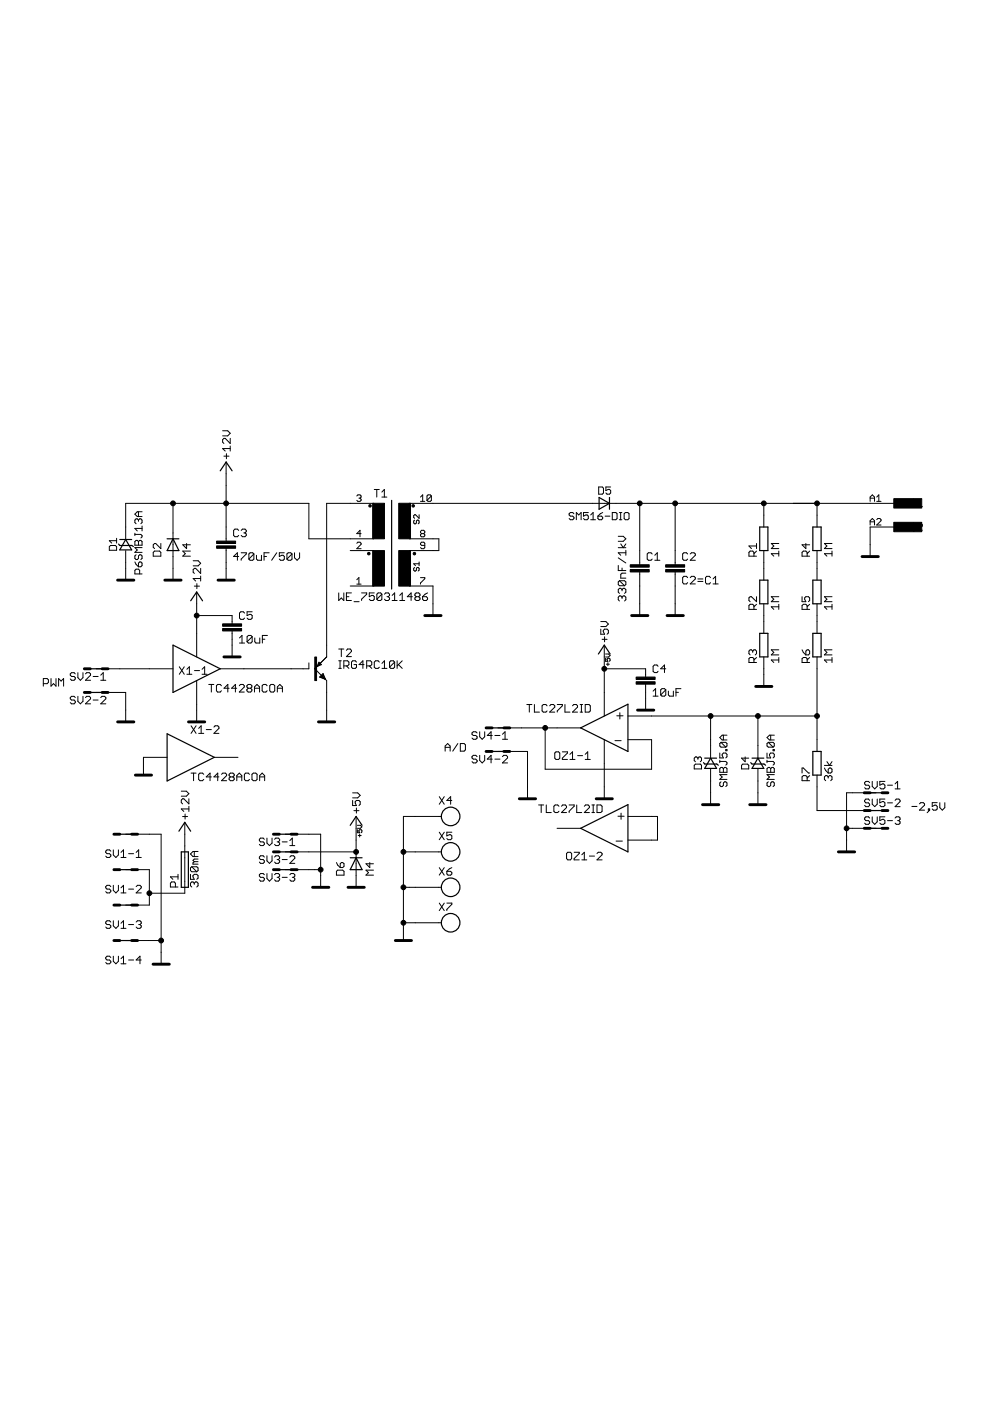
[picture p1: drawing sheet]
<svg xmlns="http://www.w3.org/2000/svg" width="210mm" height="297mm" viewBox="0 0 210 297" stroke-linecap="round" stroke-linejoin="round" font-family="sans-serif">
<g fill="none" stroke="#000" stroke-width=".21">
<path d="M47.2 91.3h1.1l.5 .6-.5 .5h-1.1M47.5 96.7h1.1M47.9 98v16.7M48 96.2v1.1M48.8 95.1h-1.6l.6 .5M48.8 92.9v1.1l-1-1.1h-.3l-.3 .3v.5l.3 .3M48.8 94.6v1M23.4 115.7h1.1l.2 .2v.8h-1.5v-.8zM24.7 114.1v1M24.7 114.6h-1.5l.5 .5M26.6 114.2v-7.5h38.9v7.5h13.8M26.6 116.7v6.3"/>
<path d="M28.6 113.1v.5M28.6 114.8l.3-.2h.2l.3 .2 .2-.2h.3l.2 .2v.8h-1.5zM28.6 119.1l.8 1.1M28.6 113.3h1.3l.2 .3v.2l-.2 .3M28.9 117.6l-.3 .3v.5l.3 .2h.2l.3-.2v-.5l.2-.3h.3l.2 .3v.5l-.2 .2M29.4 110.3l-.3-.3h-.2l-.3 .3v.5l.3 .2M29.4 119.4l.2-.3h.3l.2 .3v.5l-.2 .3h-.5zM29.4 110.3l.2-.3h.3l.2 .3v.5l-.2 .2M29.4 108.5v1M29.4 110.3v.2M29.4 114.8v.8M30.1 111.5v1.1"/>
<path d="M30.1 116.1h-1.5l.5 .5-.5 .5h1.5M30.1 112h-1.5l.5 .6M30.1 108.5h-1l-.5 .5 .5 .5h1M32.5 117.1l.3-.3h1l.3 .3v.8h-1.6zM34.1 115.2v1.1l-1.1-1.1h-.2l-.3 .3v.5l.3 .3M36.7 106.7v16.3M39.6 115.2v1.1l-.8-.8h1.6M40.4 116.8h-1.6l.5 .6-.5 .5h1.6M41 118.9h1l.5 .5-.5 .6h-1M47.9 116.2v6.8M50.6 118h-1.1l.8-.8v1.6M50.6 112.5l-.3-.3h-.5l-.3 .3v1l.3 .3h.5l.3-.3"/>
<path d="M51.1 117.2h1.1v.3l-1.1 1v.3M51.1 112.5l.3-.3h.5l.3 .3v.2l-.3 .3M51.7 113h.2M51.9 113l.3 .2v.3l-.3 .3h-.5l-.3-.3M53.8 117.5l-.2-.3h-.6l-.2 .3v1M53.8 117.5v1l-.2 .3h-.6l-.2-.3M53.8 117.5l-1 1M54.4 117.7v.8l.3 .3h.7v-1.1M56 118h.5M57.1 117.2h-1.1v1.6M58.7 117.2l-1.1 1.6M60.3 117.2h-1.1v.8l.6-.3h.2l.3 .3v.5l-.3 .3h-.5l-.3-.3"/>
<path d="M61.9 117.5l-.3-.3h-.5l-.3 .3v1M61.9 117.5v1l-.3 .3h-.5l-.3-.3M61.9 117.5l-1.1 1M62.4 117.2v1.1l.6 .5 .5-.5v-1.1M74.3 116.7h5M75.6 115.2l.3-.2h.4l.3 .2v.2l-1 .9h1M75.6 105.2l.3-.3h.4l.3 .3-.3 .4M76.1 105.6h.2M76.3 105.6l.3 .3v.2l-.3 .2h-.4l-.3-.2M76.6 113.1h-1l.7-.7v1.4M79.3 106.7h-10v32.6l-2.6 2.5 1.5 1.5M79.4 103.8h1"/>
<path d="M79.9 103.8v1.6M81 104.3l.5-.5v1.6M81 105.4h1M86.8 106.7h102.7M86.8 114.2h6.2v2.5h-6.2M87.9 110.3l-.2 .2v.4l.2 .2 .4-.2v-.4l.2-.2 .4 .2v.4l-.2 .2M88.9 109.1v.8l-.8-.8h-.2l-.2 .2v.4l.2 .2M88.9 119.1v.8M88.9 119.5h-1.2l.4 .4M89.2 105.4l.4-.5v1.4M89.2 106.3h.9M89.4 113.1l-.2-.2 .2-.5h.5l.2 .3-.2 .4"/>
<path d="M89.4 113.1l-.2 .3v.2l.2 .2h.5l.2-.2-.2-.5M89.4 113.1h.5M90.1 115.6h-.7l-.2-.2 .2-.4h.5l.2 .2v.9l-.2 .2h-.5l-.2-.2M91.5 105.2v.9l-.3 .2h-.4l-.3-.2M91.5 105.2l-.3-.3h-.4l-.3 .3v.9M91.5 105.2l-1 .9M121.7 108.9l-.3-.2h-.5l-.2 .2v.3l.2 .2h.5l.3 .3v.2l-.3 .3h-.5l-.2-.3M122.2 110.2v-1.5l.5 .5 .5-.5v1.5M124.7 108.7h-1v.7l.5-.2h.3l.2 .2v.5l-.2 .3h-.5l-.3-.3M125.2 110.2h1.1M125.2 109.2l.6-.5v1.5M126.8 109.4h.7l.3 .3v.2l-.3 .3h-.5l-.2-.3z"/>
<path d="M126.9 103.3h.8l.3 .2v1l-.3 .3h-.8zM127.8 108.7l-1 .7M128.3 109.4h1M129.5 103.3h-1v.7l.5-.2h.2l.3 .2v.5l-.3 .3h-.5l-.2-.3M129.8 108.7h.8l.2 .2v1l-.2 .3h-.8zM131.1 119.9v1.1h1.6M131.1 118.3l1.6 1.1M131.1 116.1h1.6M131.1 113.7h1l.6 .5-.6 .6h-1M131.3 108.7h.5M131.3 110.2h.5M131.6 108.7v1.5"/>
<path d="M131.6 115.3l.5 .8 .6-.8M132.3 108.9l.3-.2h.5l.3 .2v1l-.3 .3h-.5l-.3-.3zM132.7 116.7v1M132.7 117.2h-1.6l.5 .5M135.6 106.7v13M138.3 117.5l-.3-.3h-.5l-.3 .3v1l.3 .3h.5l.3-.3M138.8 118.8h1.1M138.8 117.7l.6-.5v1.6M143.2 106.7v13M145.8 117.5l-.3-.3h-.5l-.3 .3v1l.3 .3h.5l.3-.3M146.3 117.5l.3-.3h.6l.2 .3v.2l-1.1 1.1h1.1M159.9 117.9v-.8l-.3-.3h-.6l-.2 .3v.8h1.6"/>
<path d="M160.4 116.8l-.5 .6M160.4 115.8h-1.6l.5 .5M160.4 115.2v1.1M161.9 106.7v5M161.9 116.7v6.3M165.1 117.4h-1.6l.6 .5M165.1 116.8v1.1M165.1 115.2h-1.6l.6 .6-.6 .5h1.6M170.9 115.2v1.1l-.8-.8h1.6M171.1 117.9v-.8l-.2-.3h-.6l-.2 .3v.8h1.6M171.7 116.8l-.6 .6M173.2 106.7v5"/>
<path d="M173.2 116.7v6.3M176.4 117.4h-1.6l.5 .5M176.4 115.2h-1.6l.5 .6-.5 .5h1.6M176.4 116.8v1.1M184.5 105.6h.9M184.5 106.3v-.9l.5-.5 .4 .5v.9M184.5 111.3v-.9l.5-.5 .4 .5v.9M184.5 110.6h.9M185.9 106.3h.9M185.9 105.4l.4-.5v1.4M185.9 110.2l.2-.3h.5l.2 .3v.2l-.9 .9h.9M189.5 111.7h-5v6.3"/>
<path d="M191.9 107h.7l.2-.3v-.4l-.2-.3h-.7v1.4M191.9 112h.7l.2-.3v-.4l-.2-.3h-.7v1.4M193.7 105.8v1.8M193.7 110.8v1.8M194.2 111.3l-.2-.3h-.5l-.2 .5 .2 .2h.5l.2 .3v.2l-.2 .2h-.5l-.2-.2M194.2 106.3l-.2-.3h-.5l-.2 .3 .2 .4h.5l.2 .3v.2l-.2 .2h-.5l-.2-.2M194.6 111.3l.3-.3h.4l.3 .3v.2l-1 .9h1M194.6 107.4h1M194.6 106.5l.5-.5v1.4M29.6 121.7v-.8l-.2-.2h-.5l-.3 .2v.8h1.5M41.2 124.3h1.1M41.7 125.5v13.8"/>
<path d="M41.7 130.5h7.5v1.8M41.7 123.7v1.1M42.5 122.7h-1.5l.5 .5M42.5 120.5v1.1l-1-1.1h-.3l-.2 .3v.5l.2 .3M42.5 122.1v1.1M49.2 133.8v5.5M50.8 135.3l.5-.6v1.6M50.8 136.3h1.1M51.9 130l-.3-.3h-.5l-.3 .3v1l.3 .3h.5l.3-.3M53.5 135v1.1l-.3 .2h-.5l-.3-.2M53.5 129.7h-1.1v.8l.5-.2h.3l.3 .2v.5l-.3 .3h-.5l-.3-.3M53.5 135l-.3-.3h-.5l-.3 .3v1.1"/>
<path d="M53.5 135l-1.1 1.1M54 135.3v.8l.3 .2h.8v-1M55.6 135.5h.6M56.7 134.7h-1.1v1.6M71.8 125.7v1.6l.6-.5 .5 .5v-1.6M71.8 137.6h1.1M72.4 137.6v1.6M73.4 126.5h.6M73.4 137.9l.3-.3h.6l.2 .3v.2l-1.1 1.1h1.1M74.3 124.2h5M74.5 125.7h-1.1v1.6h1.1M75.1 127.6h1"/>
<path d="M75.6 123.8h1M75.6 122.9l.5-.4v1.3M76.7 125.7h1v.3l-1 1v.3M79.4 125.7h-1.1v.8l.5-.3h.3l.3 .3v.5l-.3 .3h-.6l-.2-.3M81 126l-.3-.3h-.5l-.3 .3v1M81 126v1l-.3 .3h-.5l-.3-.3M81 126l-1.1 1M81.5 126l.3-.3h.5l.3 .3v.2l-.3 .3M82 126.5h.3M82.3 126.5l.3 .3v.2l-.3 .3h-.5l-.3-.3M83.1 127.3h1.1M83.1 126.2l.6-.5v1.6"/>
<path d="M84.8 127.3h1M84.8 126.2l.5-.5v1.6M86.8 124.2h5v6.3M87.4 126.5h-1l.8-.8v1.6M87.9 120.3l-.2 .2v.4l.4 .2 .2-.2v-.4l.4-.2 .2 .2v.4l-.2 .2M88.2 126.5l-.2-.3v-.2l.2-.3h.6l.2 .3v.2l-.2 .3M88.2 126.5l-.2 .3v.2l.2 .3h.6l.2-.3v-.2l-.2-.3M88.2 126.5h.6M89.2 122.5h.9v.2l-.9 .9v.2M89.6 126.5h.8l.3 .3v.2l-.3 .3h-.5l-.3-.3zM90.7 125.7l-1.1 .8M127.4 133.4v1.1h.8l-.3-.8 .3-.3h.5l.3 .3v.5l-.3 .3"/>
<path d="M127.4 131.8h1.1l.5 .5-.5 .5h-1.1M127.7 135.6h1M128.1 136.8v15M128.2 135v1.1M128.4 139.6v.6h.5l-.2-.5 .5-.1 .1 .1-.1 .5M128.4 138.7h.6l.3 .3-.3 .3h-.6M131.3 123.1l-.2 .3v.5l.2 .3h1.1M131.3 123.1h1.1l.3 .3v.5l-.3 .3M131.3 123.1l1.1 1.1M131.9 126.6l-.3-.3h-.3l-.2 .3v.5l.2 .3M131.9 125l-.3-.3h-.3l-.2 .3v.5l.2 .3M131.9 126.6l.2-.3h.3l.3 .3v.5l-.3 .3"/>
<path d="M131.9 120.4v.6M131.9 125v.3M131.9 126.6v.3M131.9 125l.2-.3h.3l.3 .3v.5l-.3 .3M132.7 121.5h-.8l-.3 .3v.8h1.1M135.6 121.2v9.3M143.2 121.2v9.3M145.8 122.5l-.3-.3h-.5l-.3 .3v1l.3 .3h.5l.3-.3M146.3 122.5l.3-.3h.6l.2 .3v.2l-1.1 1.1h1.1M148 123.3h1M148 122.7h1M150.6 122.5l-.2-.3h-.6l-.2 .3v1l.2 .3h.6l.2-.3"/>
<path d="M151.2 123.8h1.1M151.2 122.7l.5-.5v1.6M159.6 138l-.3-.2h-.3l-.2 .2v.6l.2 .3M159.6 138l.3-.2h.2l.3 .2v.6l-.3 .3M159.6 138v.3M159.9 129.2v-.8l-.3-.3h-.6l-.2 .3v.8h1.6M160.4 126.5v1.1l-1.1-1.1h-.3l-.2 .3v.5l.2 .3M160.4 128.1l-.5 .6M160.4 139.4l-.5 .5M161.9 128v6.3M161.9 139.3v6.2M165.1 126.5h-1.6l.6 .5-.6 .6h1.6"/>
<path d="M165.1 128.1v1.1M165.1 139.4v1.1M165.1 128.7h-1.6l.6 .5M165.1 139.9h-1.6l.6 .6M165.1 137.8h-1.6l.6 .5-.6 .6h1.6M170.1 126.5v1.1h.8l-.3-.6v-.2l.3-.3h.5l.3 .3v.5l-.3 .3M170.1 137.8l.2 .5 .6 .6M170.9 138l.2-.2h.3l.3 .2v.6l-.3 .3h-.5zM171.1 129.2v-.8l-.2-.3h-.6l-.2 .3v.8h1.6M171.7 128.1l-.6 .6M171.7 139.4l-.6 .5M173.2 128v6.3"/>
<path d="M173.2 139.3v20M176.4 126.5h-1.6l.5 .5-.5 .6h1.6M176.4 128.7h-1.6l.5 .5M176.4 139.9h-1.6l.5 .6M176.4 137.8h-1.6l.5 .5-.5 .6h1.6M176.4 128.1v1.1M176.4 139.4v1.1M9.2 144.9h.8l.3-.2v-.6l-.3-.2h-.8v1.6M10.8 143.9v1.6l.5-.6 .6 .6v-1.6M12.4 145.5v-1.6l.6 .5 .5-.5v1.6M16 142.9l-.3-.3h-.5l-.3 .3v.3l.3 .2h.5l.3 .3v.3l-.3 .2h-.5l-.3-.2M16 147.9l-.3-.3h-.5l-.3 .3v.3l.3 .2h.5l.3 .3v.3l-.3 .2h-.5l-.3-.2"/>
<path d="M16.5 142.6v1.1l.5 .5 .6-.5v-1.1M16.5 147.6v1.1l.5 .5 .6-.5v-1.1M18.1 147.9l.3-.3h.5l.3 .3v.3l-1.1 1h1.1M18.1 142.9l.3-.3h.5l.3 .3v.3l-1.1 1h1.1M19.7 143.4h1.1M19.7 148.4h1.1M20.4 141.8h16.3M20.4 146.8h6.2v6.3M21.4 147.9l.2-.3h.6l.2 .3v.3l-1 1h1M21.4 144.2h1M21.4 143.2l.5-.6v1.6M38 141.4l1.1 1.6"/>
<path d="M39.1 141.4l-1.1 1.6M39.6 141.9l.6-.5v1.6M39.6 143h1.1M40.5 153.9l1.1 1.6M41.2 142.2h1.1M41.6 153.9l-1.1 1.6M41.7 144.3v8.8M42.1 154.4l.6-.5v1.6M42.1 155.5h1.1M42.8 143h1.1M42.8 141.9l.6-.5v1.6M43.7 154.7h1.1"/>
<path d="M44.3 145.1h1M44.8 145.1v1.6M45.4 154.2l.2-.3h.6l.2 .3v.2l-1 1.1h1M46.9 145.4l-.2-.3h-.6l-.2 .3v1.1l.2 .2h.6l.2-.2M48.6 145.9h-1.1l.8-.8v1.6M50.2 145.9h-1.1l.8-.8v1.6M50.7 145.4l.3-.3h.5l.3 .3v.2l-1.1 1.1h1.1M52.6 145.9l-.3-.3v-.2l.3-.3h.5l.3 .3v.2l-.3 .3M52.6 145.9l-.3 .3v.3l.3 .2h.5l.3-.2v-.3l-.3-.3M52.6 145.9h.5M54 145.9h1M54 146.7v-1.1l.5-.5 .5 .5v1.1"/>
<path d="M56.6 145.4l-.2-.3h-.6l-.2 .3v1.1l.2 .2h.6l.2-.2M57.4 145.1h.6l.3 .3v1.1l-.3 .2h-.6l-.2-.2v-1.1zM58.8 145.9h1.1M58.8 146.7v-1.1l.5-.5 .6 .5v1.1M65.5 140.5v1.3h-18.8M68.5 142.8l.5 1.2-1.2-.4zM68.9 143.9l.4 .4v8.8M71.8 141.7h.6M71.8 140.1h.6M72.1 140.1v1.6M72.9 141.2h.8l.3-.3v-.5l-.3-.3h-.8v1.6M73.4 141.2l.6 .5"/>
<path d="M75.6 140.4l-.3-.3h-.5l-.3 .3v1.1l.3 .2h.5l.3-.2v-.6h-.5M77.2 140.9h-1.1l.8-.8v1.6M77.7 141.2h.8l.3-.3v-.5l-.3-.3h-.8v1.6M78.3 141.2l.5 .5M80.4 140.4l-.2-.3h-.6l-.2 .3v1.1l.2 .2h.6l.2-.2M81 141.7h1M81 140.7l.5-.6v1.6M83.7 140.4l-.3-.3h-.5l-.3 .3v1.1M83.7 140.4v1.1l-.3 .2h-.5l-.3-.2M83.7 140.4l-1.1 1.1M84.2 140.1v1.6M84.5 140.9l.8 .8"/>
<path d="M85.3 140.1l-1.1 1.1M94.4 159.3v-1.1l.5-.6 .5 .6v1.1M94.4 158.5h1M97.1 157.6l-1.1 1.7M97.6 157.6h.8l.3 .3v1.1l-.3 .3h-.8zM101.2 155.4l-.3-.2h-.5l-.3 .2v.3l.3 .2h.5l.3 .3v.3l-.3 .2h-.5l-.3-.2M101.7 155.2v1l.5 .5 .6-.5v-1M104.4 155.9h-1.1l.8-.7v1.5M104.9 155.9h1.1M105.6 154.3h17.5M105.6 159.3h6.2v10.1M106.5 156.7h1.1"/>
<path d="M106.5 155.7l.6-.5v1.5M111.7 149.4h1.1M112.2 149.4v1.6M113.3 149.4v1.6h1.1M115.6 154.3v8.8h22.6v-6.3h-5.1M116 149.6l-.3-.2h-.5l-.3 .2v1.1l.3 .3h.5l.3-.3M116.5 149.6l.3-.2h.5l.3 .2v.3l-1.1 1.1h1.1M117.6 159.7l.3-.3h.5l.3 .3v1l-.3 .3h-.5l-.3-.3zM118.2 149.4h1v.2l-1 1.1v.3M119.2 159.4h1.1v.3l-1.1 1v.3h1.1M119.8 149.4v1.6h1M120.8 159.9l.6-.5v1.6"/>
<path d="M121.4 149.6l.2-.2h.6l.2 .2v.3l-1 1.1h1M123 149.4h.5M123 151h.5M123.3 149.4v1.6M124.1 159.9l.5-.5v1.6M124.1 149.4h.8l.3 .2v1.1l-.3 .3h-.8zM128.1 141.8h8.8v1.8M128.1 156.8v12.6M128.6 140.8h.6M128.9 140.5v.6M130.4 157h1.3M130.8 151.8h1.3"/>
<path d="M131.4 151.1v1.3M133.1 151.8h40.1M136.9 145.1v5.5M138.5 146.5l.5-.5v1.6M138.5 147.6h1M139.5 141.3l-.2-.3h-.6l-.2 .3v1l.2 .3h.6l.2-.3M141.2 146.3v1l-.3 .3h-.5l-.3-.3M141.2 146.3l-.3-.3h-.5l-.3 .3v1M141.2 146.3l-1.1 1M141.2 141.8h-1.1l.8-.8v1.6M141.7 146.5v.8l.3 .3h.8v-1.1M143.3 146.8h.5"/>
<path d="M144.4 146h-1.1v1.6M150.7 151.8v8.8M152.6 159.7v1h.8l-.3-.5v-.3l.3-.2h.5l.2 .2v.5l-.2 .3M152.9 157.4l-.3 .2v.6l.3 .2h1M152.9 157.4h1l.2 .2v.6l-.2 .2M152.9 157.4l1 1M153.4 155.9v1M153.9 158.9h.2v.3h-.2zM154.1 155.9h-1l-.5 .5 .5 .5h1M159.9 140.5v-.8l-.3-.3h-.6l-.2 .3v.8h1.6M160.7 151.8v8.8M162.6 159.7v1h.8l-.2-.5v-.3l.2-.2h.5l.3 .2v.5l-.3 .3"/>
<path d="M162.9 157.4l-.3 .2v.6l.3 .2h1M162.9 157.4h1l.3 .2v.6l-.3 .2M162.9 157.4l1 1M163.4 155.9v1M163.9 158.9h.3v.3h-.3zM164.2 155.9h-1l-.6 .5 .6 .5h1M171.1 140.5v-.8l-.2-.3h-.6l-.2 .3v.8h1.6M26.6 176.9h7.6v27.5M35.4 160.6h-5v3.7M38.4 167.7h1.1l.5 .6-.5 .5h-1.1M38.7 173.1h1.1M39.2 174.3v15.1h-7.5"/>
<path d="M39.2 172.6v1.1M40 171.5h-1.6l.6 .5M40 169.4v1l-1-1h-.3l-.3 .2v.6l.3 .2M40 171v1M40.5 163.9h1.1M41 163.9v1.6M43.2 164.2l-.3-.3h-.5l-.3 .3v1l.3 .3h.5l.3-.3M44.8 164.7h-1.1l.8-.8v1.6M45.4 160.6h5.1M46.4 164.7h-1l.8-.8v1.6M47 164.2l.2-.3h.6l.2 .3v.2l-1 1.1h1M48.9 164.7l-.3-.3v-.2l.3-.3h.5l.3 .3v.2l-.3 .3"/>
<path d="M48.9 164.7l-.3 .3v.2l.3 .3h.5l.3-.3v-.2l-.3-.3M48.9 164.7h.5M50.2 164.7h1.1M50.2 165.5v-1.1l.5-.5 .6 .5v1.1M52.9 164.2l-.3-.3h-.5l-.3 .3v1l.3 .3h.5l.3-.3M53.4 164.2l.3-.3h.5l.3 .3v1l-.3 .3h-.5l-.3-.3zM55.1 165.5v-1.1l.5-.5 .5 .5v1.1M55.1 164.7h1M56 177.9l-.2-.2h-.6l-.2 .2v.3l.2 .3h.6l.2 .3v.2l-.2 .3h-.6l-.2-.3M56.6 177.7v1.1l.5 .5 .6-.5v-1.1M58.2 177.9l.3-.2h.5l.3 .2v.3l-.3 .3M58.8 178.5h.2"/>
<path d="M59 178.5l.3 .3v.2l-.3 .3h-.5l-.3-.3M59.8 178.5h1.1M60.5 176.9h7.5v11.2M61.4 179.3h1.1M61.4 178.2l.6-.5v1.6M74.8 169.7v1.1h.8l-.3-.6v-.2l.3-.3h.5l.3 .3v.5l-.3 .3M74.8 168.1h1l.6 .5-.6 .6h-1M75 171.9h1.1M75.5 173.1v15M75.6 171.3v1.1M75.8 175.9v.7h.5l-.2-.5 .5-.2 .1 .2-.1 .5M75.8 175h.6l.3 .3-.3 .3h-.6"/>
<path d="M75.9 177.1h.7M76.3 176.8v.7M93.1 168.9l1.1 1.6M93.1 176.4l1.1 1.6M93.6 173.1h-8.1v26.3M94.2 168.9l-1.1 1.6M94.2 176.4l-1.1 1.6M95.8 176.4h-1.1v.8l.6-.2h.2l.3 .2v.6l-.3 .2h-.5l-.3-.2M95.8 169.7h-1.1l.8-.8v1.6M101.2 160.4l-.3-.3h-.5l-.3 .3v.3l.3 .3h.5l.3 .2v.3l-.3 .3h-.5l-.3-.3M101.7 160.1v1.1l.5 .6 .6-.6v-1.1M104.4 161h-1.1l.8-.9v1.7"/>
<path d="M104.9 161h1.1M106.5 160.4l.3-.3h.5l.3 .3v.3l-1.1 1.1h1.1M114.2 170.7h1.1M114.7 170.7v1.6M115.8 170.7v1.6h1.1M118.1 175.6h5M118.5 170.9l-.3-.2h-.5l-.3 .2v1.1l.3 .3h.5l.3-.3M119 170.9l.3-.2h.5l.3 .2v.3l-1.1 1.1h1.1M120.7 170.7h1v.2l-1 1.1v.3M120.8 161h1.1M122.3 170.7v1.6h1M122.5 160.2h1"/>
<path d="M123.9 170.9l.3-.2h.5l.3 .2v.3l-1.1 1.1h1.1M124.1 161h1.1M125.5 170.7h.5M125.5 172.3h.5M125.8 170.7v1.6M126.6 170.7h.8l.3 .2v1.1l-.3 .3h-.8zM130.6 178.3h1.4M131 173.1h1.3M131.7 172.4v1.3M133.1 173.1h6.3v5h-6.3M147.2 162.3l.2-.3h1.1l.2 .3v.7h-1.5zM148 160.7l.2-.2h.3l.2 .2v.5l-.2 .3"/>
<path d="M148 160.7l-.3-.2h-.3l-.2 .2v.5l.2 .3M148 160.7v.3M150.7 163.1v7.5M152.6 161.2v.5M152.6 163l.3-.3h.2l.3 .3 .2-.3h.3l.2 .3v.7h-1.5zM152.6 161.4h1.3l.2 .3v.3l-.2 .2M152.9 165.8l-.3 .2v.5l.3 .3h.2l.3-.3v-.5l.2-.2h.3l.2 .2v.5l-.2 .3M153.4 163v.7M154.1 164.2h-1.5l.5 .5-.5 .5h1.5M157.2 162.3l.3-.3h1l.2 .3v.7h-1.5zM158 160.5v1l-.8-.8h1.5M160.7 163.1v7.5"/>
<path d="M162.6 163l.3-.3h.3l.2 .3 .3-.3h.2l.3 .3v.7h-1.6zM162.6 161.4h1.3l.3 .3v.3l-.3 .2M162.6 161.2v.5M162.9 165.8l-.3 .2v.5l.3 .3h.3l.2-.3v-.5l.3-.2h.2l.3 .2v.5l-.3 .3M163.4 163v.7M164.2 164.2h-1.6l.6 .5-.6 .5h1.6M170.1 163.9v-1.1h.2l1.1 1.1h.3M171.1 165.5v-.8l-.2-.3h-.6l-.2 .3v.8h1.6M171.7 164.4l-.6 .6M173.2 164.3v7.6h12.5M174.8 162.8l.8 1.1M174.8 162.3h1.6"/>
<path d="M175.3 161.5l.6 .8 .5-.8M175.6 163.1l.3-.3h.2l.3 .3v.5l-.3 .3h-.5zM175.6 164.7l.3-.3h.2l.3 .3v.5l-.3 .3M175.6 164.7l-.3-.3h-.2l-.3 .3v.5l.3 .3M175.6 164.7v.3M179.5 175.6h6.2M184.4 169.7l-.3-.3h-.5l-.3 .3v.2l.3 .3h.5l.3 .3v.3l-.3 .2h-.5l-.3-.2M184.4 173.4l-.3-.2h-.5l-.3 .2v.3l.3 .3h.5l.3 .2v.3l-.3 .3h-.5l-.3-.3M184.4 165.9l-.3-.2h-.5l-.3 .2v.3l.3 .3h.5l.3 .2v.3l-.3 .3h-.5l-.3-.3M184.9 165.7v1l.6 .6 .5-.6v-1M184.9 169.4v1.1l.6 .5 .5-.5v-1.1M184.9 173.2v1l.6 .6 .5-.6v-1"/>
<path d="M185.7 168.1h-6.2v12.5M187.6 165.7h-1.1v.8l.8-.3 .3 .3v.5l-.3 .3h-.5l-.3-.3M187.6 169.4h-1.1v.8l.6-.3h.2l.3 .3v.6l-.3 .2h-.5l-.3-.2M187.6 173.2h-1.1v.8l.6-.3h.2l.3 .3v.5l-.3 .3h-.5l-.3-.3M188.2 170.2h1M188.2 166.5h1M188.2 174h1M189.8 167.3h1M189.8 166.2l.5-.5v1.6M189.8 169.7l.2-.3h.6l.2 .3v.2l-1 1.1h1M189.8 173.4l.2-.2h.6l.2 .2v.3l-.2 .3M190.3 174h.3"/>
<path d="M190.6 174l.2 .2v.3l-.2 .3h-.6l-.2-.3M193.3 171h1.1M194.9 170.4l.3-.2h.5l.3 .2v.3l-1.1 1.1h1.1M196.8 171.5h.3v.3h-.3zM197.1 171.8l-.5 .5M198.7 170.2h-1v.8l.5-.3h.2l.3 .3v.5l-.3 .3h-.5l-.2-.3M199.3 170.2v1l.5 .6 .5-.6v-1M23.5 180.5l-.3-.3h-.5l-.3 .3v.2l.3 .3h.5l.3 .3v.2l-.3 .3h-.5l-.3-.3M23.5 188l-.3-.3h-.5l-.3 .3v.2l.3 .3h.5l.3 .3v.2l-.3 .3h-.5l-.3-.3M23.5 195.5l-.3-.3h-.5l-.3 .3v.2l.3 .3h.5l.3 .3v.3l-.3 .2h-.5l-.3-.2M24 180.2v1.1l.6 .5 .5-.5v-1.1M24 187.7v1.1l.6 .5 .5-.5v-1.1"/>
<path d="M24 195.2v1.1l.6 .5 .5-.5v-1.1M25.7 181.8h1M25.7 180.7l.5-.5v1.6M25.7 188.2l.5-.5v1.6M25.7 195.7l.5-.5v1.6M25.7 189.3h1M25.7 196.8h1M26.6 184.4h5.1v7.5h-5.1M26.6 199.4h7.6M27.3 181h1M27.3 188.5h1M27.3 196h1"/>
<path d="M28.9 180.7l.5-.5v1.6M28.9 181.8h1.1M28.9 188l.2-.3h.6l.3 .3v.2l-1.1 1.1h1.1M28.9 195.5l.2-.3h.6l.3 .3v.2l-.3 .3M29.4 196h.3M29.7 196l.3 .3v.3l-.3 .2h-.6l-.2-.2M37.2 188.1v-.8l-.3-.3h-.5l-.3 .3v.8h1.6M37.7 185.9h-1.6l.6 .5M37.7 185.4v1M40.4 185.4v1h.8l-.3-.5v-.2l.3-.3h.5l.3 .3v.5l-.3 .2M40.7 183.8l-.3 .2v.6l.3 .2h1M40.7 183.8h1l.3 .2v.6l-.3 .2"/>
<path d="M40.7 183.8l1 1M41.2 187.3l-.3-.3h-.2l-.3 .3v.5l.3 .3M41.2 187.3l.2-.3h.3l.3 .3v.5l-.3 .3M41.2 180.5v1.1M41.2 187.3v.2M41.2 182.7l-.3 .2v.3h1.1M41.2 182.7h.8M42 182.1h-.8l-.3 .3 .3 .3M42 180.5h-1.1l-.5 .6 .5 .5h1.1M56 181.7l-.2-.3h-.6l-.2 .3v.3l.2 .2h.6l.2 .3v.3l-.2 .2h-.6l-.2-.2M56 185.5l-.2-.3h-.6l-.2 .3v.2l.2 .3h.6l.2 .3v.2l-.2 .3h-.6l-.2-.3M56.6 181.4v1.1l.5 .5 .6-.5v-1.1"/>
<path d="M56.6 185.2v1.1l.5 .5 .6-.5v-1.1M58.2 181.7l.3-.3h.5l.3 .3v.3l-.3 .2M58.2 185.5l.3-.3h.5l.3 .3v.2l-.3 .3M58.8 182.2h.2M58.8 186h.2M59 182.2l.3 .3v.3l-.3 .2h-.5l-.3-.2M59 186l.3 .3v.2l-.3 .3h-.5l-.3-.3M59.8 182.2h1.1M59.8 186h1.1M60.5 184.4h7.5M60.5 180.6h15M61.4 181.7l.3-.3h.6l.2 .3v.3l-1.1 1h1.1"/>
<path d="M61.4 185.5l.3-.3h.6l.2 .3v.2l-.2 .3M62 186h.3M62.3 186l.2 .3v.2l-.2 .3h-.6l-.3-.3M71.3 184.7l.3-.2h1.1l.2 .2v.8h-1.6zM71.3 182.9l.3 .5 .5 .5M72.1 183.1l.3-.2h.3l.2 .2v.6l-.2 .2h-.6zM78.4 182.9v1l-.8-.8h1.6M79.2 184.5h-1.6l.5 .5-.5 .5h1.6M85.5 180.6h8.1M85.5 188.1h8.1M85.5 195.6h8.1M93.1 184l1.1 1.5"/>
<path d="M93.1 191.5l1.1 1.6M94.2 184l-1.1 1.5M94.2 191.5l-1.1 1.6M94.7 184.7h.8l.3 .3v.3l-.3 .2h-.5l-.3-.2zM94.7 191.5h1.1v.2l-1.1 1.1v.3M95.8 184l-.5 .2-.6 .5M120.1 181l.3-.3h.5l.3 .3v1l-.3 .3h-.5l-.3-.3zM121.7 180.7h1.1v.3l-1.1 1v.3h1.1M123.4 181.2l.5-.5v1.6M123.4 182.3h1M125 181.5h1M126.6 181l.3-.3h.5l.3 .3v.2l-1.1 1.1h1.1"/>
<path d="M23.5 203l-.3-.3h-.5l-.3 .3v.3l.3 .2h.5l.3 .3v.3l-.3 .2h-.5l-.3-.2M24 202.7v1.1l.6 .5 .5-.5v-1.1M25.7 203.3l.5-.6v1.6M25.7 204.3h1M27.3 203.5h1M30 203.5h-1.1l.8-.8v1.6"/>
</g>
<g fill="none" stroke="#000" stroke-width=".25">
<path d="M46.7 99.8l1.2-1.8 1.3 1.8M25.1 115.4l.3 .3h2.5l.4 .2M25.4 114.4h2.5M26.6 114.4l1.3 2.2h-2.5zM35.4 114.2h2.5M36.7 114.2l1.2 2.5h-2.5zM83 106.1v18.8M127 105.5l2.2 1.2-2.2 1.3zM129.2 105.5v2.5M161.1 111.7h1.7v5h-1.7zM172.3 111.7h1.8v5h-1.8zM36.7 136.8l10 5-10 5z"/>
<path d="M40.4 127.4l1.3-1.9 1.2 1.9M126.9 138.7l1.2-1.9 1.3 1.9M161.1 123h1.7v5h-1.7zM161.1 134.3h1.7v5h-1.7zM172.3 123h1.8v5h-1.8zM172.3 134.3h1.8v5h-1.8zM17.9 141.8h5M17.9 146.8h5M35.4 155.6l10 5-10 5zM67.6 140.7l.3 .2M67.9 140.7l.2 .2-.9 .4M67.9 140.7l-.3-.3-.4 .9"/>
<path d="M67.9 140.7l-.7 .6M68 143.6l.5-.6 .4 .9zM68.2 143.3l.7 .6M68.5 143.3l-.3 .3M103.1 159.3h5M103.1 154.3h5M123.1 154.3l10-5v10zM172.3 159.3h1.8v5h-1.8zM24.2 176.9h5M37.9 176.2l1.3-1.9 1.2 1.9M58 176.9h5M74.3 175l1.2-1.9 1.3 1.9"/>
<path d="M123.1 175.6l10-5v10zM149.2 161.7l.2 .3M149.4 160.7h2.5M149.4 162h2.5M150.7 160.7l1.2 2.2h-2.5zM152 162l.3 .2M159.2 161.7l.2 .3M159.4 160.7h2.5M159.4 162h2.5M160.7 160.7l1.2 2.2h-2.5zM162 162l.3 .2M183.2 168.1h5.1"/>
<path d="M183.2 171.9h5.1M183.2 175.6h5.1M24.2 184.4h5M24.2 191.9h5M24.2 199.4h5M38.4 180.6h1.5v7.5h-1.5zM58 180.6h5M58 184.4h5M74.3 181.9h2.5M75.5 181.9l1.3 2.5h-2.5z"/>
<circle cx="95.5" cy="173.1" r="1.97"/>
<circle cx="95.5" cy="195.6" r="1.97"/>
<circle cx="95.5" cy="188.1" r="1.97"/>
<circle cx="95.5" cy="180.6" r="1.97"/>
</g>
<g fill="#000" stroke="#000" stroke-width=".21">
<path d="M78 117.2h.4v.4h-.4z" fill-rule="evenodd"/>
<path d="M78.3 107.1h.4v.3h-.4z" fill-rule="evenodd"/>
<path d="M87.4 107.1h.4v.3h-.4z" fill-rule="evenodd"/>
<path d="M87.7 117.2h.4v.4h-.4z" fill-rule="evenodd"/>
<circle cx="36.7" cy="106.7" r=".51"/>
<circle cx="47.9" cy="106.7" r=".51"/>
<circle cx="135.6" cy="106.7" r=".51"/>
<circle cx="143.2" cy="106.7" r=".51"/>
<circle cx="161.9" cy="106.7" r=".51"/>
<circle cx="173.2" cy="106.7" r=".51"/>
<circle cx="41.7" cy="130.5" r=".51"/>
<circle cx="115.6" cy="154.3" r=".51"/>
<circle cx="128.1" cy="141.8" r=".51"/>
<circle cx="150.7" cy="151.8" r=".51"/>
<circle cx="160.7" cy="151.8" r=".51"/>
<circle cx="173.2" cy="151.8" r=".51"/>
<circle cx="179.5" cy="175.6" r=".51"/>
<circle cx="31.7" cy="189.4" r=".51"/>
<circle cx="34.2" cy="199.4" r=".51"/>
<circle cx="68" cy="184.4" r=".51"/>
<circle cx="75.5" cy="180.6" r=".51"/>
<circle cx="85.5" cy="188.1" r=".51"/>
<circle cx="85.5" cy="180.6" r=".51"/>
<circle cx="85.5" cy="195.6" r=".51"/>
</g>
<g fill="#000" stroke="#000" stroke-width=".21">
<path d="M45.9 115.7h4.1v.5h-4.1zM45.9 114.7h4.1v.5h-4.1zM79 116.7h2.5v7.6h-2.5zM79 106.7h2.5v7.5h-2.5zM84.5 116.7h2.5v7.6h-2.5zM84.5 106.7h2.5v7.5h-2.5zM133.6 119.7h4v.5h-4zM141.1 119.7h4.1v.5h-4.1zM189.5 105.7h5.9v2h-5.9zM189.5 110.7h5.9v2h-5.9zM47.2 133.3h4v.5h-4zM47.2 132.3h4v.5h-4z"/>
<path d="M66.7 139.3h.4v5h-.4zM133.6 120.8h4v.5h-4zM141.1 120.8h4.1v.5h-4.1zM134.9 144.5h4v.6h-4zM134.9 143.6h4v.5h-4z"/>
</g>
<g fill="none" stroke="#000" stroke-width=".61">
<path d="M182.8 118h3.4M24.9 123h3.5M34.9 123h3.5M46.2 123h3.5M47.5 139.3h3.4M90.1 130.5h3.4M133.9 130.5h3.5M141.4 130.5h3.5M17.9 141.8h1.2M17.9 146.8h1.2M21.7 141.8h1.2M21.7 146.8h1.2"/>
<path d="M24.9 153.1h3.5M40 153.1h3.4M67.5 153.1h3.5M103.1 154.3h1.2M103.1 159.3h1.2M106.8 154.3h1.3M106.8 159.3h1.3M135.2 150.6h3.4M160.2 145.5h3.5M24.2 176.9h1.2M27.9 176.9h1.3M28.7 164.3h3.4"/>
<path d="M58 176.9h1.2M61.7 176.9h1.3M110.1 169.4h3.5M126.4 169.4h3.4M148.9 170.6h3.5M159 170.6h3.4M183.2 168.1h1.3M183.2 171.9h1.3M183.2 175.6h1.3M187 168.1h1.3M187 171.9h1.3M187 175.6h1.3"/>
<path d="M24.2 184.4h1.2M24.2 191.9h1.2M24.2 199.4h1.2M27.9 184.4h1.3M27.9 191.9h1.3M27.9 199.4h1.3M58 184.4h1.2M58 180.6h1.2M61.7 184.4h1.3M61.7 180.6h1.3M66.3 188.1h3.4M73.8 188.1h3.4"/>
<path d="M83.8 199.4h3.4M177.8 180.6h3.4M32.4 204.4h3.5"/>
</g>
</svg>
